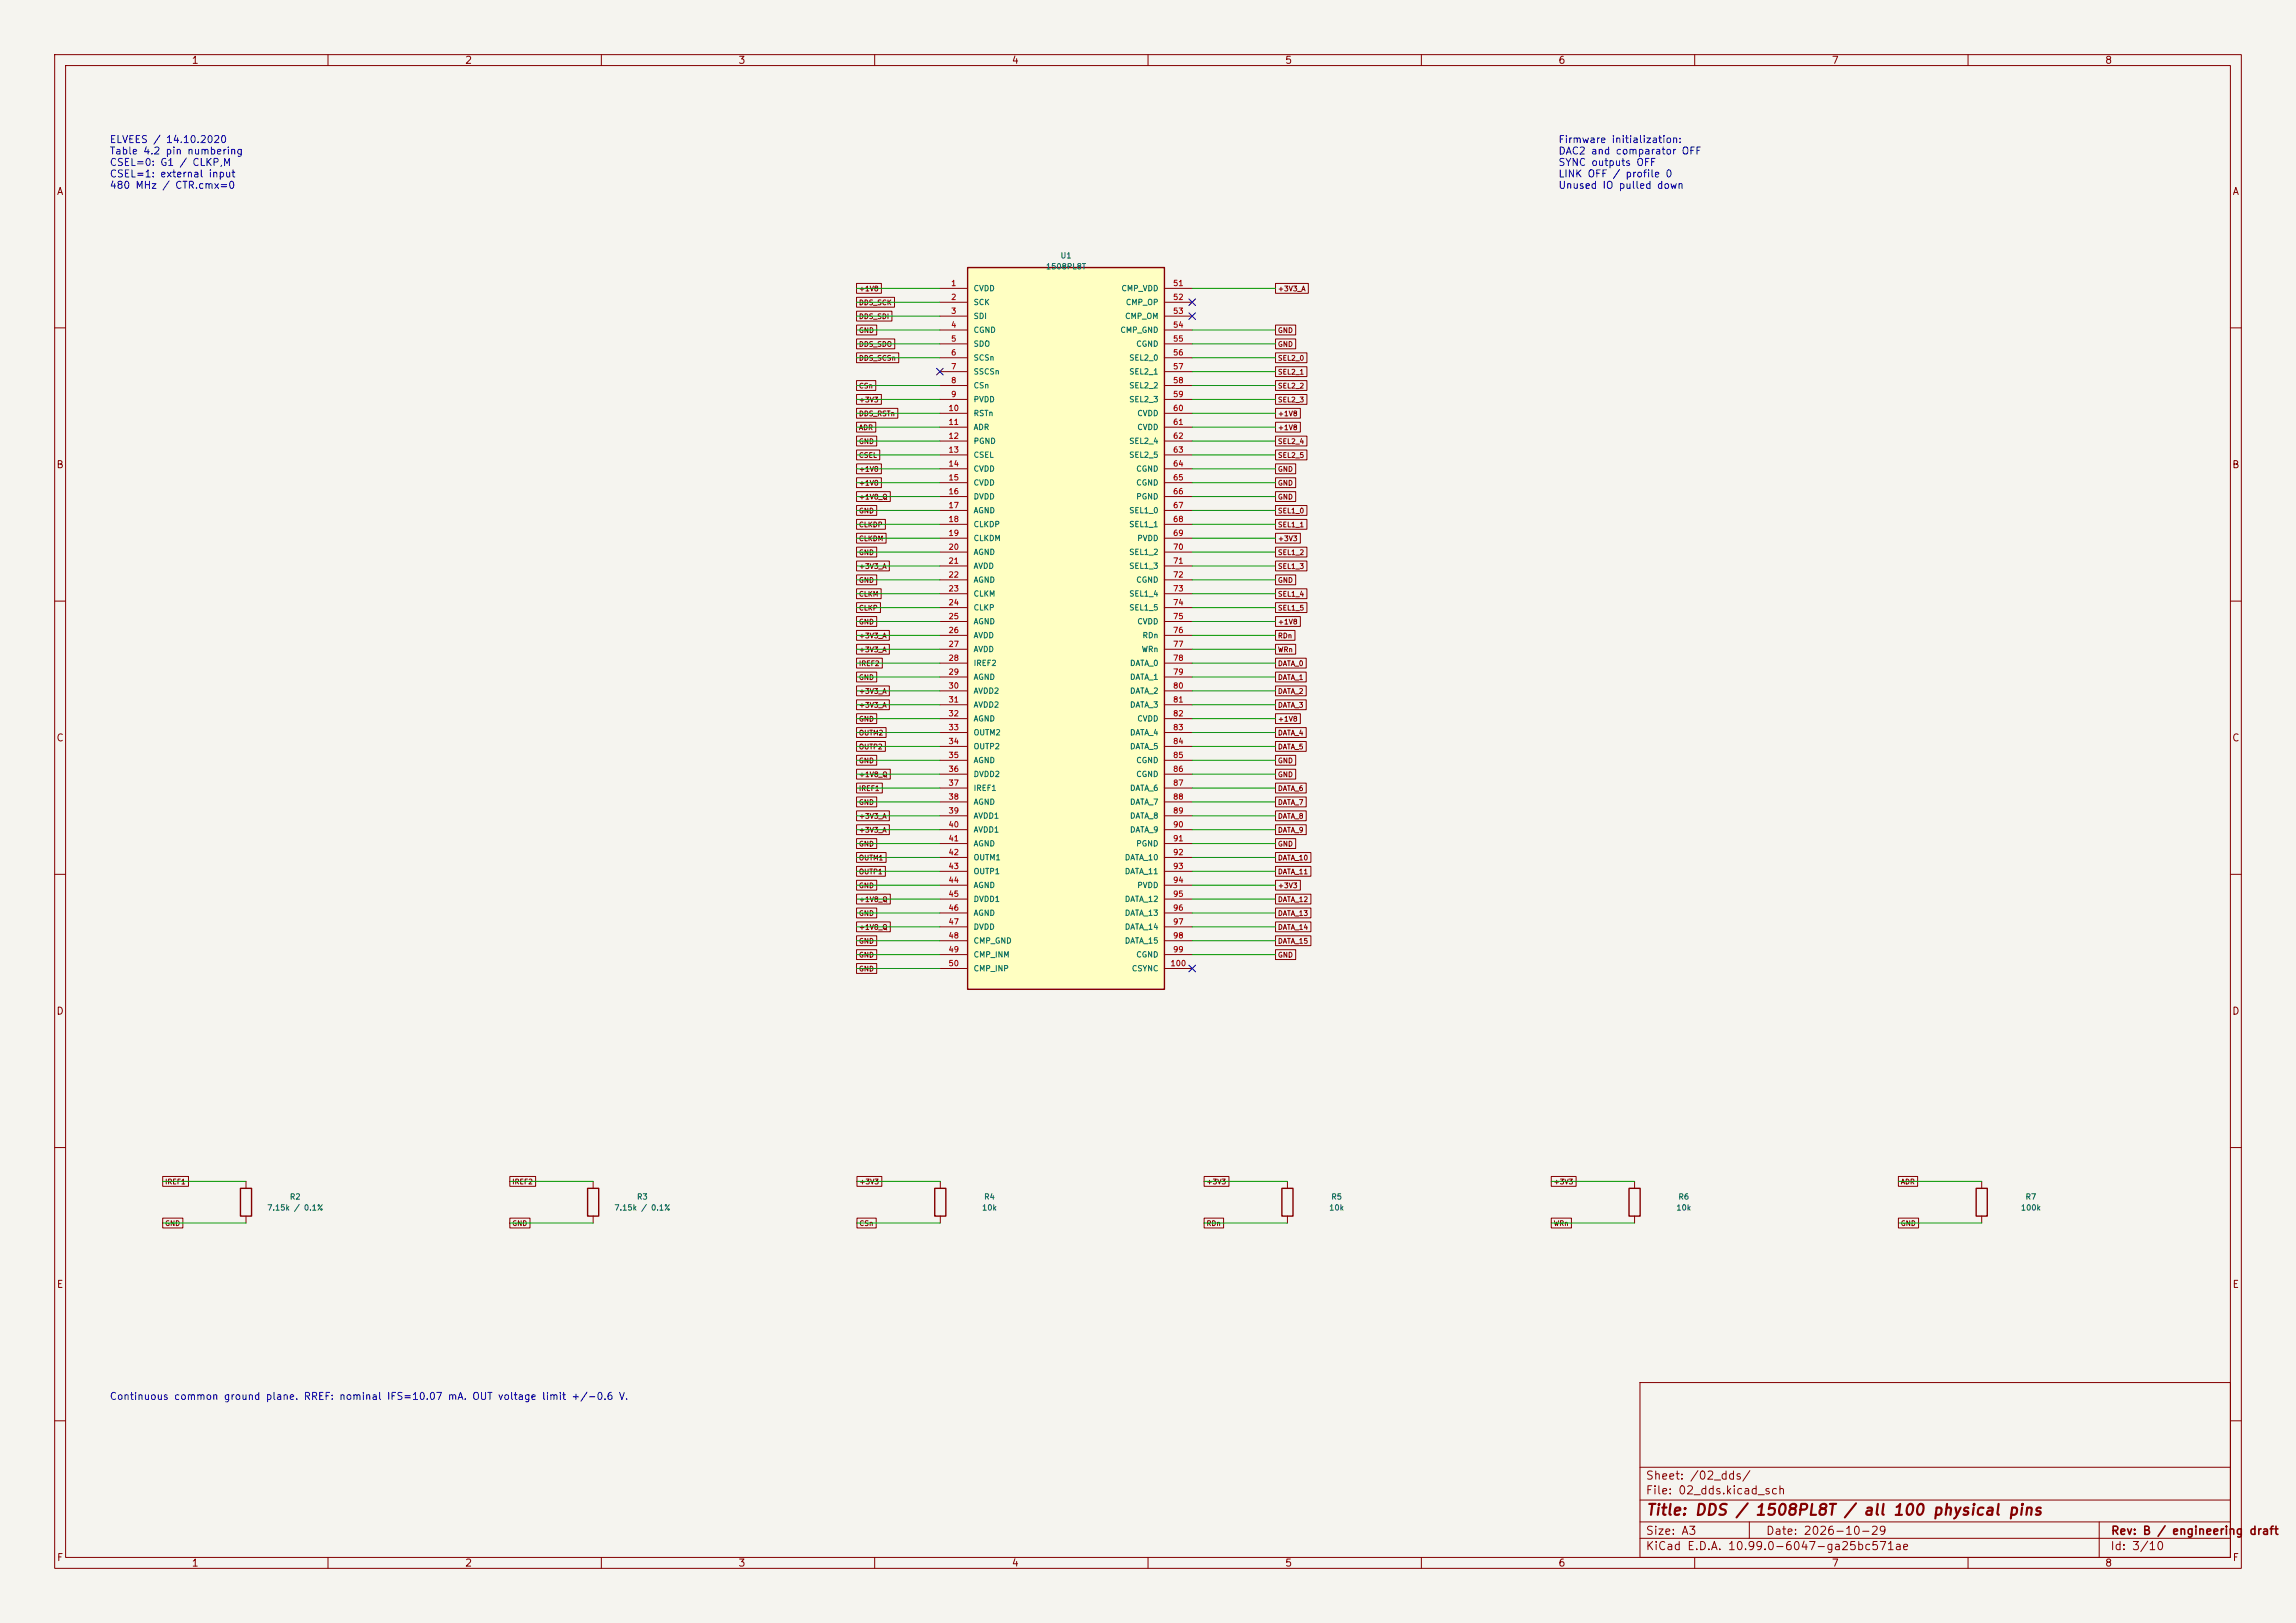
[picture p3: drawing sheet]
<svg xmlns="http://www.w3.org/2000/svg" width="420mm" height="297mm" viewBox="0 0 420 297" stroke-linecap="round" stroke-linejoin="round" font-family="sans-serif">
<defs><g id="words">
<text font-size="2" fill="#840000" x="301" y="277.8">Title: DDS / 1508PL8T / all 100 physical pins</text>
<g font-size="1.5" fill="#840000">
<text x="300.9" y="273.8">File: 02_dds.kicad_sch</text>
<text x="300.9" y="271.1">Sheet: /02_dds/</text>
<text x="300.9" y="281.2">Size: A3</text>
<text x="322.9" y="281.2">Date: 2026-10-29</text>
<text x="386" y="281.2">Rev: B / engineering draft</text>
<text x="300.9" y="284">KiCad E.D.A. 10.99.0-6047-ga25bc571ae</text>
<text x="385.9" y="284">Id: 3/10</text>
</g>
<g font-size="1.3" fill="#840000">
<text x="35" y="12">1</text>
<text x="85" y="12">2</text>
<text x="135" y="12">3</text>
<text x="185" y="12">4</text>
<text x="235" y="12">5</text>
<text x="285" y="12">6</text>
<text x="335" y="12">7</text>
<text x="385" y="12">8</text>
<text x="10.3" y="36">A</text>
<text x="408.3" y="36">A</text>
<text x="10.2" y="86">B</text>
<text x="408.2" y="86">B</text>
<text x="10.2" y="136">C</text>
<text x="408.2" y="136">C</text>
<text x="10.2" y="186">D</text>
<text x="408.2" y="186">D</text>
<text x="10.3" y="236">E</text>
<text x="408.3" y="236">E</text>
<text x="10.3" y="286">F</text>
<text x="35" y="287">1</text>
<text x="85" y="287">2</text>
<text x="135" y="287">3</text>
<text x="185" y="287">4</text>
<text x="235" y="287">5</text>
<text x="285" y="287">6</text>
<text x="335" y="287">7</text>
<text x="385" y="287">8</text>
<text x="408.3" y="286">F</text>
</g>
<g font-size="1.3" fill="#0000c2">
<text x="20" y="26.5">ELVEES / 14.10.2020</text>
<text x="20" y="28.6">Table 4.2 pin numbering</text>
<text x="285" y="26.5">Firmware initialization:</text>
<text x="285" y="28.6">DAC2 and comparator OFF</text>
<text x="20" y="30.7">CSEL=0: G1 / CLKP,M</text>
<text x="20" y="32.8">CSEL=1: external input</text>
<text x="20" y="34.9">480 MHz / CTR.cmx=0</text>
<text x="285" y="30.7">SYNC outputs OFF</text>
<text x="285" y="32.8">LINK OFF / profile 0</text>
<text x="285" y="34.9">Unused IO pulled down</text>
<text x="20" y="256.5">Continuous common ground plane. RREF: nominal IFS=10.07 mA. OUT voltage limit +/-0.6 V.</text>
</g>
<g font-size="1" fill="#006464">
<text x="193.9" y="47.5">U1</text>
<text x="178" y="53.5">CVDD</text>
<text x="191.2" y="49.5">1508PL8T</text>
<text x="205" y="53.5">CMP_VDD</text>
<text x="178" y="56.1">SCK</text>
<text x="178" y="58.6">SDI</text>
<text x="205.7" y="58.6">CMP_OM</text>
<text x="205.8" y="56.1">CMP_OP</text>
<text x="178" y="61.1">CGND</text>
<text x="178" y="63.7">SDO</text>
<text x="204.8" y="61.1">CMP_GND</text>
<text x="207.8" y="63.7">CGND</text>
<text x="178" y="66.2">SCSn</text>
<text x="178" y="68.8">SSCSn</text>
<text x="178" y="71.3">CSn</text>
<text x="206.5" y="66.2">SEL2_0</text>
<text x="206.5" y="68.8">SEL2_1</text>
<text x="206.5" y="71.3">SEL2_2</text>
<text x="178" y="73.8">PVDD</text>
<text x="178" y="76.4">RSTn</text>
<text x="206.5" y="73.8">SEL2_3</text>
<text x="207.9" y="76.4">CVDD</text>
<text x="178" y="78.9">ADR</text>
<text x="178" y="81.5">PGND</text>
<text x="206.5" y="81.5">SEL2_4</text>
<text x="207.9" y="78.9">CVDD</text>
<text x="178" y="84">CSEL</text>
<text x="178" y="86.5">CVDD</text>
<text x="178" y="89.1">CVDD</text>
<text x="206.5" y="84">SEL2_5</text>
<text x="207.8" y="86.5">CGND</text>
<text x="207.8" y="89.1">CGND</text>
<text x="178" y="91.6">DVDD</text>
<text x="178" y="94.2">AGND</text>
<text x="206.5" y="94.2">SEL1_0</text>
<text x="207.8" y="91.6">PGND</text>
<text x="178" y="96.7">CLKDP</text>
<text x="178" y="99.2">CLKDM</text>
<text x="178" y="101.8">AGND</text>
<text x="206.5" y="96.7">SEL1_1</text>
<text x="206.5" y="101.8">SEL1_2</text>
<text x="207.9" y="99.2">PVDD</text>
<text x="178" y="104.3">AVDD</text>
<text x="178" y="106.9">AGND</text>
<text x="206.5" y="104.3">SEL1_3</text>
<text x="207.8" y="106.9">CGND</text>
<text x="178" y="109.4">CLKM</text>
<text x="178" y="111.9">CLKP</text>
<text x="206.5" y="109.4">SEL1_4</text>
<text x="206.5" y="111.9">SEL1_5</text>
<text x="178" y="114.5">AGND</text>
<text x="178" y="117">AVDD</text>
<text x="178" y="119.6">AVDD</text>
<text x="207.9" y="114.5">CVDD</text>
<text x="208.8" y="119.6">WRn</text>
<text x="208.9" y="117">RDn</text>
<text x="178" y="122.1">IREF2</text>
<text x="178" y="124.6">AGND</text>
<text x="206.6" y="122.1">DATA_0</text>
<text x="206.6" y="124.6">DATA_1</text>
<text x="178" y="127.2">AVDD2</text>
<text x="178" y="129.7">AVDD2</text>
<text x="206.6" y="127.2">DATA_2</text>
<text x="206.6" y="129.7">DATA_3</text>
<text x="178" y="132.3">AGND</text>
<text x="178" y="134.8">OUTM2</text>
<text x="178" y="137.3">OUTP2</text>
<text x="206.6" y="134.8">DATA_4</text>
<text x="206.6" y="137.3">DATA_5</text>
<text x="207.9" y="132.3">CVDD</text>
<text x="178" y="139.9">AGND</text>
<text x="178" y="142.4">DVDD2</text>
<text x="207.8" y="139.9">CGND</text>
<text x="207.8" y="142.4">CGND</text>
<text x="178" y="145">IREF1</text>
<text x="178" y="147.5">AGND</text>
<text x="206.6" y="145">DATA_6</text>
<text x="206.6" y="147.5">DATA_7</text>
<text x="178" y="150">AVDD1</text>
<text x="178" y="152.6">AVDD1</text>
<text x="178" y="155.1">AGND</text>
<text x="206.6" y="150">DATA_8</text>
<text x="206.6" y="152.6">DATA_9</text>
<text x="207.8" y="155.1">PGND</text>
<text x="178" y="157.7">OUTM1</text>
<text x="178" y="160.2">OUTP1</text>
<text x="205.7" y="157.7">DATA_10</text>
<text x="205.7" y="160.2">DATA_11</text>
<text x="178" y="162.7">AGND</text>
<text x="178" y="165.3">DVDD1</text>
<text x="178" y="167.8">AGND</text>
<text x="205.7" y="165.3">DATA_12</text>
<text x="205.7" y="167.8">DATA_13</text>
<text x="207.9" y="162.7">PVDD</text>
<text x="178" y="170.4">DVDD</text>
<text x="178" y="172.9">CMP_GND</text>
<text x="205.7" y="170.4">DATA_14</text>
<text x="205.7" y="172.9">DATA_15</text>
<text x="178" y="175.4">CMP_INM</text>
<text x="178" y="178">CMP_INP</text>
<text x="206.9" y="178">CSYNC</text>
<text x="207.8" y="175.4">CGND</text>
<text x="48.8" y="221.8">7.15k / 0.1%</text>
<text x="52.9" y="219.8">R2</text>
<text x="112.3" y="221.8">7.15k / 0.1%</text>
<text x="116.4" y="219.8">R3</text>
<text x="179.5" y="221.8">10k</text>
<text x="179.9" y="219.8">R4</text>
<text x="243" y="221.8">10k</text>
<text x="243.4" y="219.8">R5</text>
<text x="306.5" y="221.8">10k</text>
<text x="306.9" y="219.8">R6</text>
<text x="369.6" y="221.8">100k</text>
<text x="370.4" y="219.8">R7</text>
</g>
<g font-size="1" fill="#a90000">
<text x="173.9" y="52.6">1</text>
<text x="214.5" y="52.6">51</text>
<text x="173.9" y="55.1">2</text>
<text x="173.9" y="57.7">3</text>
<text x="214.5" y="55.1">52</text>
<text x="214.5" y="57.7">53</text>
<text x="173.9" y="60.2">4</text>
<text x="173.9" y="62.7">5</text>
<text x="173.9" y="65.3">6</text>
<text x="214.5" y="60.2">54</text>
<text x="214.5" y="62.7">55</text>
<text x="214.5" y="65.3">56</text>
<text x="173.9" y="67.8">7</text>
<text x="173.9" y="70.4">8</text>
<text x="214.5" y="67.8">57</text>
<text x="214.5" y="70.4">58</text>
<text x="173.4" y="75.4">10</text>
<text x="173.4" y="78">11</text>
<text x="173.9" y="72.9">9</text>
<text x="214.5" y="72.9">59</text>
<text x="214.5" y="75.4">60</text>
<text x="214.5" y="78">61</text>
<text x="173.4" y="80.5">12</text>
<text x="173.4" y="83.1">13</text>
<text x="214.5" y="80.5">62</text>
<text x="214.5" y="83.1">63</text>
<text x="173.4" y="85.6">14</text>
<text x="173.4" y="88.1">15</text>
<text x="214.5" y="85.6">64</text>
<text x="214.5" y="88.1">65</text>
<text x="173.4" y="90.7">16</text>
<text x="173.4" y="93.2">17</text>
<text x="173.4" y="95.8">18</text>
<text x="214.5" y="90.7">66</text>
<text x="214.5" y="93.2">67</text>
<text x="214.5" y="95.8">68</text>
<text x="173.4" y="98.3">19</text>
<text x="173.4" y="100.8">20</text>
<text x="214.5" y="98.3">69</text>
<text x="214.5" y="100.8">70</text>
<text x="173.4" y="103.4">21</text>
<text x="173.4" y="105.9">22</text>
<text x="214.5" y="103.4">71</text>
<text x="214.5" y="105.9">72</text>
<text x="173.4" y="108.5">23</text>
<text x="173.4" y="111">24</text>
<text x="173.4" y="113.5">25</text>
<text x="214.5" y="108.5">73</text>
<text x="214.5" y="111">74</text>
<text x="214.5" y="113.5">75</text>
<text x="173.4" y="116.1">26</text>
<text x="173.4" y="118.6">27</text>
<text x="214.5" y="116.1">76</text>
<text x="214.5" y="118.6">77</text>
<text x="173.4" y="121.2">28</text>
<text x="173.4" y="123.7">29</text>
<text x="214.5" y="121.2">78</text>
<text x="214.5" y="123.7">79</text>
<text x="173.4" y="126.2">30</text>
<text x="173.4" y="128.8">31</text>
<text x="173.4" y="131.3">32</text>
<text x="214.5" y="126.2">80</text>
<text x="214.5" y="128.8">81</text>
<text x="214.5" y="131.3">82</text>
<text x="173.4" y="133.9">33</text>
<text x="173.4" y="136.4">34</text>
<text x="214.5" y="133.9">83</text>
<text x="214.5" y="136.4">84</text>
<text x="173.4" y="138.9">35</text>
<text x="173.4" y="141.5">36</text>
<text x="214.5" y="138.9">85</text>
<text x="214.5" y="141.5">86</text>
<text x="173.4" y="144">37</text>
<text x="173.4" y="146.6">38</text>
<text x="173.4" y="149.1">39</text>
<text x="214.5" y="144">87</text>
<text x="214.5" y="146.6">88</text>
<text x="214.5" y="149.1">89</text>
<text x="173.4" y="151.6">40</text>
<text x="173.4" y="154.2">41</text>
<text x="214.5" y="151.6">90</text>
<text x="214.5" y="154.2">91</text>
<text x="173.4" y="156.7">42</text>
<text x="173.4" y="159.3">43</text>
<text x="173.4" y="161.8">44</text>
<text x="214.5" y="156.7">92</text>
<text x="214.5" y="159.3">93</text>
<text x="214.5" y="161.8">94</text>
<text x="173.4" y="164.3">45</text>
<text x="173.4" y="166.9">46</text>
<text x="214.5" y="164.3">95</text>
<text x="214.5" y="166.9">96</text>
<text x="173.4" y="169.4">47</text>
<text x="173.4" y="172">48</text>
<text x="214.5" y="169.4">97</text>
<text x="214.5" y="172">98</text>
<text x="173.4" y="174.5">49</text>
<text x="173.4" y="177">50</text>
<text x="214" y="177">100</text>
<text x="214.5" y="174.5">99</text>
</g>
<g font-size=".9" fill="#840000">
<text x="157" y="53.5">+1V8</text>
<text x="233.7" y="53.5">+3V3_A</text>
<text x="157" y="58.6">DDS_SDI</text>
<text x="157" y="56.1">DDS_SCK</text>
<text x="157" y="61.1">GND</text>
<text x="157" y="63.7">DDS_SDO</text>
<text x="233.7" y="61.1">GND</text>
<text x="233.7" y="63.7">GND</text>
<text x="157" y="66.2">DDS_SCSn</text>
<text x="157" y="71.3">CSn</text>
<text x="233.7" y="66.2">SEL2_0</text>
<text x="233.7" y="68.8">SEL2_1</text>
<text x="233.7" y="71.3">SEL2_2</text>
<text x="157" y="73.8">+3V3</text>
<text x="157" y="76.4">DDS_RSTn</text>
<text x="233.7" y="73.8">SEL2_3</text>
<text x="233.7" y="76.4">+1V8</text>
<text x="157" y="78.9">ADR</text>
<text x="157" y="81.5">GND</text>
<text x="157" y="84">CSEL</text>
<text x="233.7" y="78.9">+1V8</text>
<text x="233.7" y="81.5">SEL2_4</text>
<text x="233.7" y="84">SEL2_5</text>
<text x="157" y="89.1">+1V8</text>
<text x="157" y="86.5">+1V8</text>
<text x="233.7" y="86.5">GND</text>
<text x="233.7" y="89.1">GND</text>
<text x="157" y="91.6">+1V8_Q</text>
<text x="157" y="94.2">GND</text>
<text x="233.7" y="91.6">GND</text>
<text x="233.7" y="94.2">SEL1_0</text>
<text x="157" y="96.7">CLKDP</text>
<text x="157" y="99.2">CLKDM</text>
<text x="157" y="101.8">GND</text>
<text x="233.7" y="96.7">SEL1_1</text>
<text x="233.7" y="99.2">+3V3</text>
<text x="233.7" y="101.8">SEL1_2</text>
<text x="157" y="104.3">+3V3_A</text>
<text x="157" y="106.9">GND</text>
<text x="233.7" y="104.3">SEL1_3</text>
<text x="233.7" y="106.9">GND</text>
<text x="157" y="109.4">CLKM</text>
<text x="157" y="111.9">CLKP</text>
<text x="233.7" y="109.4">SEL1_4</text>
<text x="233.7" y="111.9">SEL1_5</text>
<text x="157" y="119.6">+3V3_A</text>
<text x="157" y="114.5">GND</text>
<text x="157" y="117">+3V3_A</text>
<text x="233.7" y="114.5">+1V8</text>
<text x="233.7" y="117">RDn</text>
<text x="233.7" y="119.6">WRn</text>
<text x="157" y="122.1">IREF2</text>
<text x="157" y="124.6">GND</text>
<text x="233.7" y="122.1">DATA_0</text>
<text x="233.7" y="124.6">DATA_1</text>
<text x="157" y="127.2">+3V3_A</text>
<text x="157" y="129.7">+3V3_A</text>
<text x="233.7" y="127.2">DATA_2</text>
<text x="233.7" y="129.7">DATA_3</text>
<text x="157" y="132.3">GND</text>
<text x="157" y="134.8">OUTM2</text>
<text x="157" y="137.3">OUTP2</text>
<text x="233.7" y="132.3">+1V8</text>
<text x="233.7" y="134.8">DATA_4</text>
<text x="233.7" y="137.3">DATA_5</text>
<text x="157" y="139.9">GND</text>
<text x="157" y="142.4">+1V8_Q</text>
<text x="233.7" y="139.9">GND</text>
<text x="233.7" y="142.4">GND</text>
<text x="157" y="145">IREF1</text>
<text x="157" y="147.5">GND</text>
<text x="233.7" y="147.5">DATA_7</text>
<text x="233.7" y="145">DATA_6</text>
<text x="157" y="150">+3V3_A</text>
<text x="157" y="152.6">+3V3_A</text>
<text x="157" y="155.1">GND</text>
<text x="233.7" y="150">DATA_8</text>
<text x="233.7" y="152.6">DATA_9</text>
<text x="233.7" y="155.1">GND</text>
<text x="157" y="157.7">OUTM1</text>
<text x="157" y="160.2">OUTP1</text>
<text x="233.7" y="157.7">DATA_10</text>
<text x="233.7" y="160.2">DATA_11</text>
<text x="157" y="165.3">+1V8_Q</text>
<text x="157" y="167.8">GND</text>
<text x="157" y="162.7">GND</text>
<text x="233.7" y="162.7">+3V3</text>
<text x="233.7" y="165.3">DATA_12</text>
<text x="233.7" y="167.8">DATA_13</text>
<text x="157" y="170.4">+1V8_Q</text>
<text x="157" y="172.9">GND</text>
<text x="233.7" y="170.4">DATA_14</text>
<text x="233.7" y="172.9">DATA_15</text>
<text x="157" y="175.4">GND</text>
<text x="157" y="178">GND</text>
<text x="233.7" y="175.4">GND</text>
<text x="30.1" y="216.9">IREF1</text>
<text x="93.6" y="216.9">IREF2</text>
<text x="157.1" y="216.9">+3V3</text>
<text x="220.6" y="216.9">+3V3</text>
<text x="284.1" y="216.9">+3V3</text>
<text x="347.6" y="216.9">ADR</text>
<text x="30.1" y="224.6">GND</text>
<text x="93.6" y="224.6">GND</text>
<text x="157.1" y="224.6">CSn</text>
<text x="220.6" y="224.6">RDn</text>
<text x="284.1" y="224.6">WRn</text>
<text x="347.6" y="224.6">GND</text>
</g>
</g></defs>
<path d="M0 0h420v297h-420z" fill="#f5f4ef" stroke="#f5f4ef" stroke-width=".18"/>
<g fill="none" stroke="#840000" stroke-width=".18">
<path d="M10 10h400v277h-400zM12 12h396v273h-396zM60 10v2M110 10v2M160 10v2M210 10v2M260 10v2M310 10v2M360 10v2M10 60h2M408 60h2M10 110h2"/>
<path d="M408 110h2M10 160h2M408 160h2M10 210h2M45 216.2v1.3M108.5 216.2v1.3M172 216.2v1.3M235.5 216.2v1.3M299 216.2v1.3M362.5 216.2v1.3M408 210h2M45 222.5v1.3"/>
<path d="M108.5 222.5v1.3M172 222.5v1.3M235.5 222.5v1.3M299 222.5v1.3M362.5 222.5v1.3M300 253h108v32h-108zM10 260h2M300 278.5h108M300 274.5h108M300 268.5h108M320 278.5v3M384 278.5v6.5"/>
<path d="M408 260h2M60 285v2M110 285v2M160 285v2M210 285v2M260 285v2M300 281.5h108M310 285v2M360 285v2"/>
</g>
<path d="M44 217.5h2v5h-2zM107.5 217.5h2v5h-2zM171 217.5h2v5h-2zM234.5 217.5h2v5h-2zM298 217.5h2v5h-2zM361.5 217.5h2v5h-2z" fill="none" stroke="#840000" stroke-width=".25"/>
<path d="M177 49h36v132h-36z" fill="#ffffc2"/>
<path d="M177 49h36v132h-36z" fill="none" stroke="#840000" stroke-width=".25"/>
<g fill="none" stroke="#840000" stroke-width=".18">
<path d="M156.7 56.9h6.5v1.9h-6.5zM156.7 59.5h3.7v1.8h-3.7zM156.7 51.9h4.5v1.8h-4.5zM156.7 54.4h6.9v1.8h-6.9zM171.9 52.8h5.1M171.9 55.3h5.1M171.9 57.9h5.1M213 52.8h5.1M213 55.3h5.1M213 57.9h5.1M233.3 51.9h6v1.8h-6zM233.3 59.5h3.7v1.8h-3.7z"/>
<path d="M156.7 62h7v1.8h-7zM156.7 64.6h7.7v1.8h-7.7zM156.7 69.6h3.5v1.9h-3.5zM156.7 77.3h3.5v1.8h-3.5zM156.7 79.8h3.7v1.8h-3.7zM156.7 72.2h4.5v1.8h-4.5zM156.7 74.7h7.5v1.8h-7.5zM171.9 60.4h5.1M171.9 62.9h5.1M171.9 65.5h5.1M171.9 68h5.1M171.9 70.6h5.1"/>
<path d="M171.9 73.1h5.1M171.9 75.6h5.1M171.9 78.2h5.1M213 60.4h5.1M213 62.9h5.1M213 65.5h5.1M213 68h5.1M213 70.6h5.1M213 73.1h5.1M213 75.6h5.1M213 78.2h5.1M233.3 62h3.7v1.8h-3.7z"/>
<path d="M233.3 64.6h5.8v1.8h-5.8zM233.3 67.1h5.8v1.8h-5.8zM233.3 69.6h5.8v1.9h-5.8zM233.3 72.2h5.8v1.8h-5.8zM233.3 74.7h4.6v1.8h-4.6zM233.3 77.3h4.6v1.8h-4.6zM233.3 79.8h5.8v1.8h-5.8zM156.7 82.3h4.2v1.9h-4.2zM156.7 87.4h4.5v1.8h-4.5zM156.7 90h6.2v1.8h-6.2zM156.7 92.5h3.7v1.8h-3.7zM156.7 95h5.3v1.9h-5.3z"/>
<path d="M156.7 97.6h5.4v1.8h-5.4zM156.7 84.9h4.5v1.8h-4.5zM171.9 80.7h5.1M171.9 83.3h5.1M171.9 85.8h5.1M171.9 88.3h5.1M171.9 90.9h5.1M171.9 93.4h5.1M171.9 96h5.1M171.9 98.5h5.1M213 80.7h5.1M213 83.3h5.1"/>
<path d="M213 85.8h5.1M213 88.3h5.1M213 90.9h5.1M213 93.4h5.1M213 96h5.1M213 98.5h5.1M233.3 82.3h5.8v1.9h-5.8zM233.3 84.9h3.7v1.8h-3.7zM233.3 87.4h3.7v1.8h-3.7zM233.3 90h3.7v1.8h-3.7zM233.3 92.5h5.8v1.8h-5.8zM233.3 95h5.8v1.9h-5.8z"/>
<path d="M233.3 97.6h4.6v1.8h-4.6zM156.7 117.9h6v1.8h-6zM156.7 100.1h3.7v1.8h-3.7zM156.7 102.7h6v1.8h-6zM156.7 105.2h3.7v1.8h-3.7zM156.7 107.7h4.5v1.9h-4.5zM156.7 110.3h4.4v1.8h-4.4zM156.7 112.8h3.7v1.8h-3.7zM156.7 115.4h6v1.8h-6zM171.9 101h5.1M171.9 103.6h5.1M171.9 106.1h5.1"/>
<path d="M171.9 108.7h5.1M171.9 111.2h5.1M171.9 113.7h5.1M171.9 116.3h5.1M171.9 118.8h5.1M213 101h5.1M213 103.6h5.1M213 106.1h5.1M213 108.7h5.1M213 111.2h5.1M213 113.7h5.1M213 116.3h5.1"/>
<path d="M213 118.8h5.1M233.3 100.1h5.8v1.8h-5.8zM233.3 102.7h5.8v1.8h-5.8zM233.3 105.2h3.7v1.8h-3.7zM233.3 107.7h5.8v1.9h-5.8zM233.3 110.3h5.8v1.8h-5.8zM233.3 112.8h4.6v1.8h-4.6zM233.3 115.4h3.6v1.8h-3.6zM233.3 117.9h3.7v1.8h-3.7zM156.7 130.6h3.7v1.8h-3.7zM156.7 133.1h5.4v1.9h-5.4zM156.7 135.7h5.3v1.8h-5.3z"/>
<path d="M156.7 138.2h3.7v1.8h-3.7zM156.7 120.4h4.7v1.9h-4.7zM156.7 123h3.7v1.8h-3.7zM156.7 125.5h6v1.8h-6zM156.7 128.1h6v1.8h-6zM171.9 121.4h5.1M171.9 123.9h5.1M171.9 126.4h5.1M171.9 129h5.1M171.9 131.5h5.1M171.9 134h5.1M171.9 136.6h5.1"/>
<path d="M171.9 139.1h5.1M213 121.4h5.1M213 123.9h5.1M213 126.4h5.1M213 129h5.1M213 131.5h5.1M213 134h5.1M213 136.6h5.1M213 139.1h5.1M233.3 120.4h5.6v1.9h-5.6zM233.3 123h5.6v1.8h-5.6zM233.3 125.5h5.6v1.8h-5.6z"/>
<path d="M233.3 128.1h5.6v1.8h-5.6zM233.3 130.6h4.6v1.8h-4.6zM233.3 133.1h5.6v1.9h-5.6zM233.3 135.7h5.6v1.8h-5.6zM233.3 138.2h3.7v1.8h-3.7zM156.7 140.8h6.2v1.8h-6.2zM156.7 143.3h4.7v1.8h-4.7zM156.7 145.8h3.7v1.9h-3.7zM156.7 148.4h6v1.8h-6zM156.7 150.9h6v1.8h-6zM156.7 153.5h3.7v1.8h-3.7zM156.7 156h5.4v1.8h-5.4z"/>
<path d="M156.7 158.5h5.3v1.9h-5.3zM171.9 141.7h5.1M171.9 144.2h5.1M171.9 146.7h5.1M171.9 149.3h5.1M171.9 151.8h5.1M171.9 154.4h5.1M171.9 156.9h5.1M171.9 159.4h5.1M213 141.7h5.1M213 144.2h5.1M213 146.7h5.1"/>
<path d="M213 149.3h5.1M213 151.8h5.1M213 154.4h5.1M213 156.9h5.1M213 159.4h5.1M233.3 145.8h5.6v1.9h-5.6zM233.3 140.8h3.7v1.8h-3.7zM233.3 143.3h5.6v1.8h-5.6zM233.3 148.4h5.6v1.8h-5.6zM233.3 150.9h5.6v1.8h-5.6zM233.3 153.5h3.7v1.8h-3.7zM233.3 156h6.5v1.8h-6.5z"/>
<path d="M233.3 158.5h6.5v1.9h-6.5zM156.7 163.6h6.2v1.8h-6.2zM156.7 166.2h3.7v1.8h-3.7zM156.7 168.7h6.2v1.8h-6.2zM156.7 173.8h3.7v1.8h-3.7zM156.7 176.3h3.7v1.8h-3.7zM156.7 171.2h3.7v1.9h-3.7zM156.7 161.1h3.7v1.8h-3.7zM171.9 162h5.1M171.9 164.5h5.1M171.9 167.1h5.1M171.9 169.6h5.1"/>
<path d="M171.9 172.1h5.1M171.9 174.7h5.1M171.9 177.2h5.1M213 162h5.1M213 164.5h5.1M213 167.1h5.1M213 169.6h5.1M213 172.1h5.1M213 174.7h5.1M213 177.2h5.1M233.3 161.1h4.6v1.8h-4.6zM233.3 163.6h6.5v1.8h-6.5z"/>
<path d="M233.3 166.2h6.5v1.8h-6.5zM233.3 168.7h6.5v1.8h-6.5zM233.3 171.2h6.5v1.9h-6.5zM233.3 173.8h3.7v1.8h-3.7zM29.8 215.3h4.7v1.8h-4.7zM93.3 215.3h4.7v1.8h-4.7zM156.8 215.3h4.5v1.8h-4.5zM220.3 215.3h4.5v1.8h-4.5zM283.8 215.3h4.5v1.8h-4.5zM347.3 215.3h3.5v1.8h-3.5zM29.8 222.9h3.6v1.8h-3.6zM93.3 222.9h3.6v1.8h-3.6z"/>
<path d="M156.8 222.9h3.5v1.8h-3.5zM220.3 222.9h3.5v1.8h-3.5zM283.8 222.9h3.6v1.8h-3.6zM347.3 222.9h3.6v1.8h-3.6z"/>
</g>
<g fill="none" stroke="#009600" stroke-width=".18">
<path d="M156.7 52.8h15.2M156.7 55.3h15.2M156.7 57.9h15.2M218.1 52.8h15.2M156.7 60.4h15.2M156.7 62.9h15.2M156.7 65.5h15.2M156.7 70.6h15.2M156.7 73.1h15.2M156.7 75.6h15.2M156.7 78.2h15.2M218.1 60.4h15.2"/>
<path d="M218.1 62.9h15.2M218.1 65.5h15.2M218.1 70.6h15.2M218.1 73.1h15.2M218.1 75.6h15.2M218.1 78.2h15.2M218.1 68h15.2M156.7 80.7h15.2M156.7 83.3h15.2M156.7 85.8h15.2M156.7 88.3h15.2M156.7 90.9h15.2"/>
<path d="M156.7 93.4h15.2M156.7 96h15.2M156.7 98.5h15.2M218.1 80.7h15.2M218.1 83.3h15.2M218.1 85.8h15.2M218.1 88.3h15.2M218.1 90.9h15.2M218.1 93.4h15.2M218.1 96h15.2M218.1 98.5h15.2M156.7 101h15.2"/>
<path d="M156.7 103.6h15.2M156.7 106.1h15.2M156.7 108.7h15.2M156.7 111.2h15.2M156.7 113.7h15.2M156.7 116.3h15.2M156.7 118.8h15.2M218.1 101h15.2M218.1 103.6h15.2M218.1 106.1h15.2M218.1 108.7h15.2M218.1 111.2h15.2"/>
<path d="M218.1 113.7h15.2M218.1 116.3h15.2M218.1 118.8h15.2M156.7 121.4h15.2M156.7 123.9h15.2M156.7 126.4h15.2M156.7 129h15.2M156.7 131.5h15.2M156.7 134h15.2M156.7 136.6h15.2M156.7 139.1h15.2M218.1 121.4h15.2"/>
<path d="M218.1 123.9h15.2M218.1 126.4h15.2M218.1 129h15.2M218.1 131.5h15.2M218.1 134h15.2M218.1 136.6h15.2M218.1 139.1h15.2M156.7 141.7h15.2M156.7 144.2h15.2M156.7 146.7h15.2M156.7 149.3h15.2M156.7 151.8h15.2"/>
<path d="M156.7 154.4h15.2M156.7 156.9h15.2M156.7 159.4h15.2M218.1 141.7h15.2M218.1 144.2h15.2M218.1 146.7h15.2M218.1 149.3h15.2M218.1 151.8h15.2M218.1 154.4h15.2M218.1 156.9h15.2M218.1 159.4h15.2M156.7 162h15.2"/>
<path d="M156.7 164.5h15.2M156.7 167.1h15.2M156.7 169.6h15.2M156.7 172.1h15.2M156.7 174.7h15.2M156.7 177.2h15.2M218.1 162h15.2M218.1 164.5h15.2M218.1 167.1h15.2M218.1 169.6h15.2M218.1 172.1h15.2M218.1 174.7h15.2"/>
<path d="M29.8 216.2h15.2M93.3 216.2h15.2M156.8 216.2h15.2M220.3 216.2h15.2M283.8 216.2h15.2M347.3 216.2h15.2M29.8 223.8h15.2M93.3 223.8h15.2M156.8 223.8h15.2M220.3 223.8h15.2M283.8 223.8h15.2M347.3 223.8h15.2"/>
</g>
<path d="M217.5 54.7l1.2 1.2M217.5 57.2l1.2 1.3M218.7 54.7l-1.2 1.2M218.7 57.2l-1.2 1.3M171.3 67.4l1.2 1.2M172.5 67.4l-1.2 1.2M217.5 176.6l1.2 1.2M218.7 176.6l-1.2 1.2" fill="none" stroke="#000084" stroke-width=".18"/>
<use href="#words"/>
</svg>
